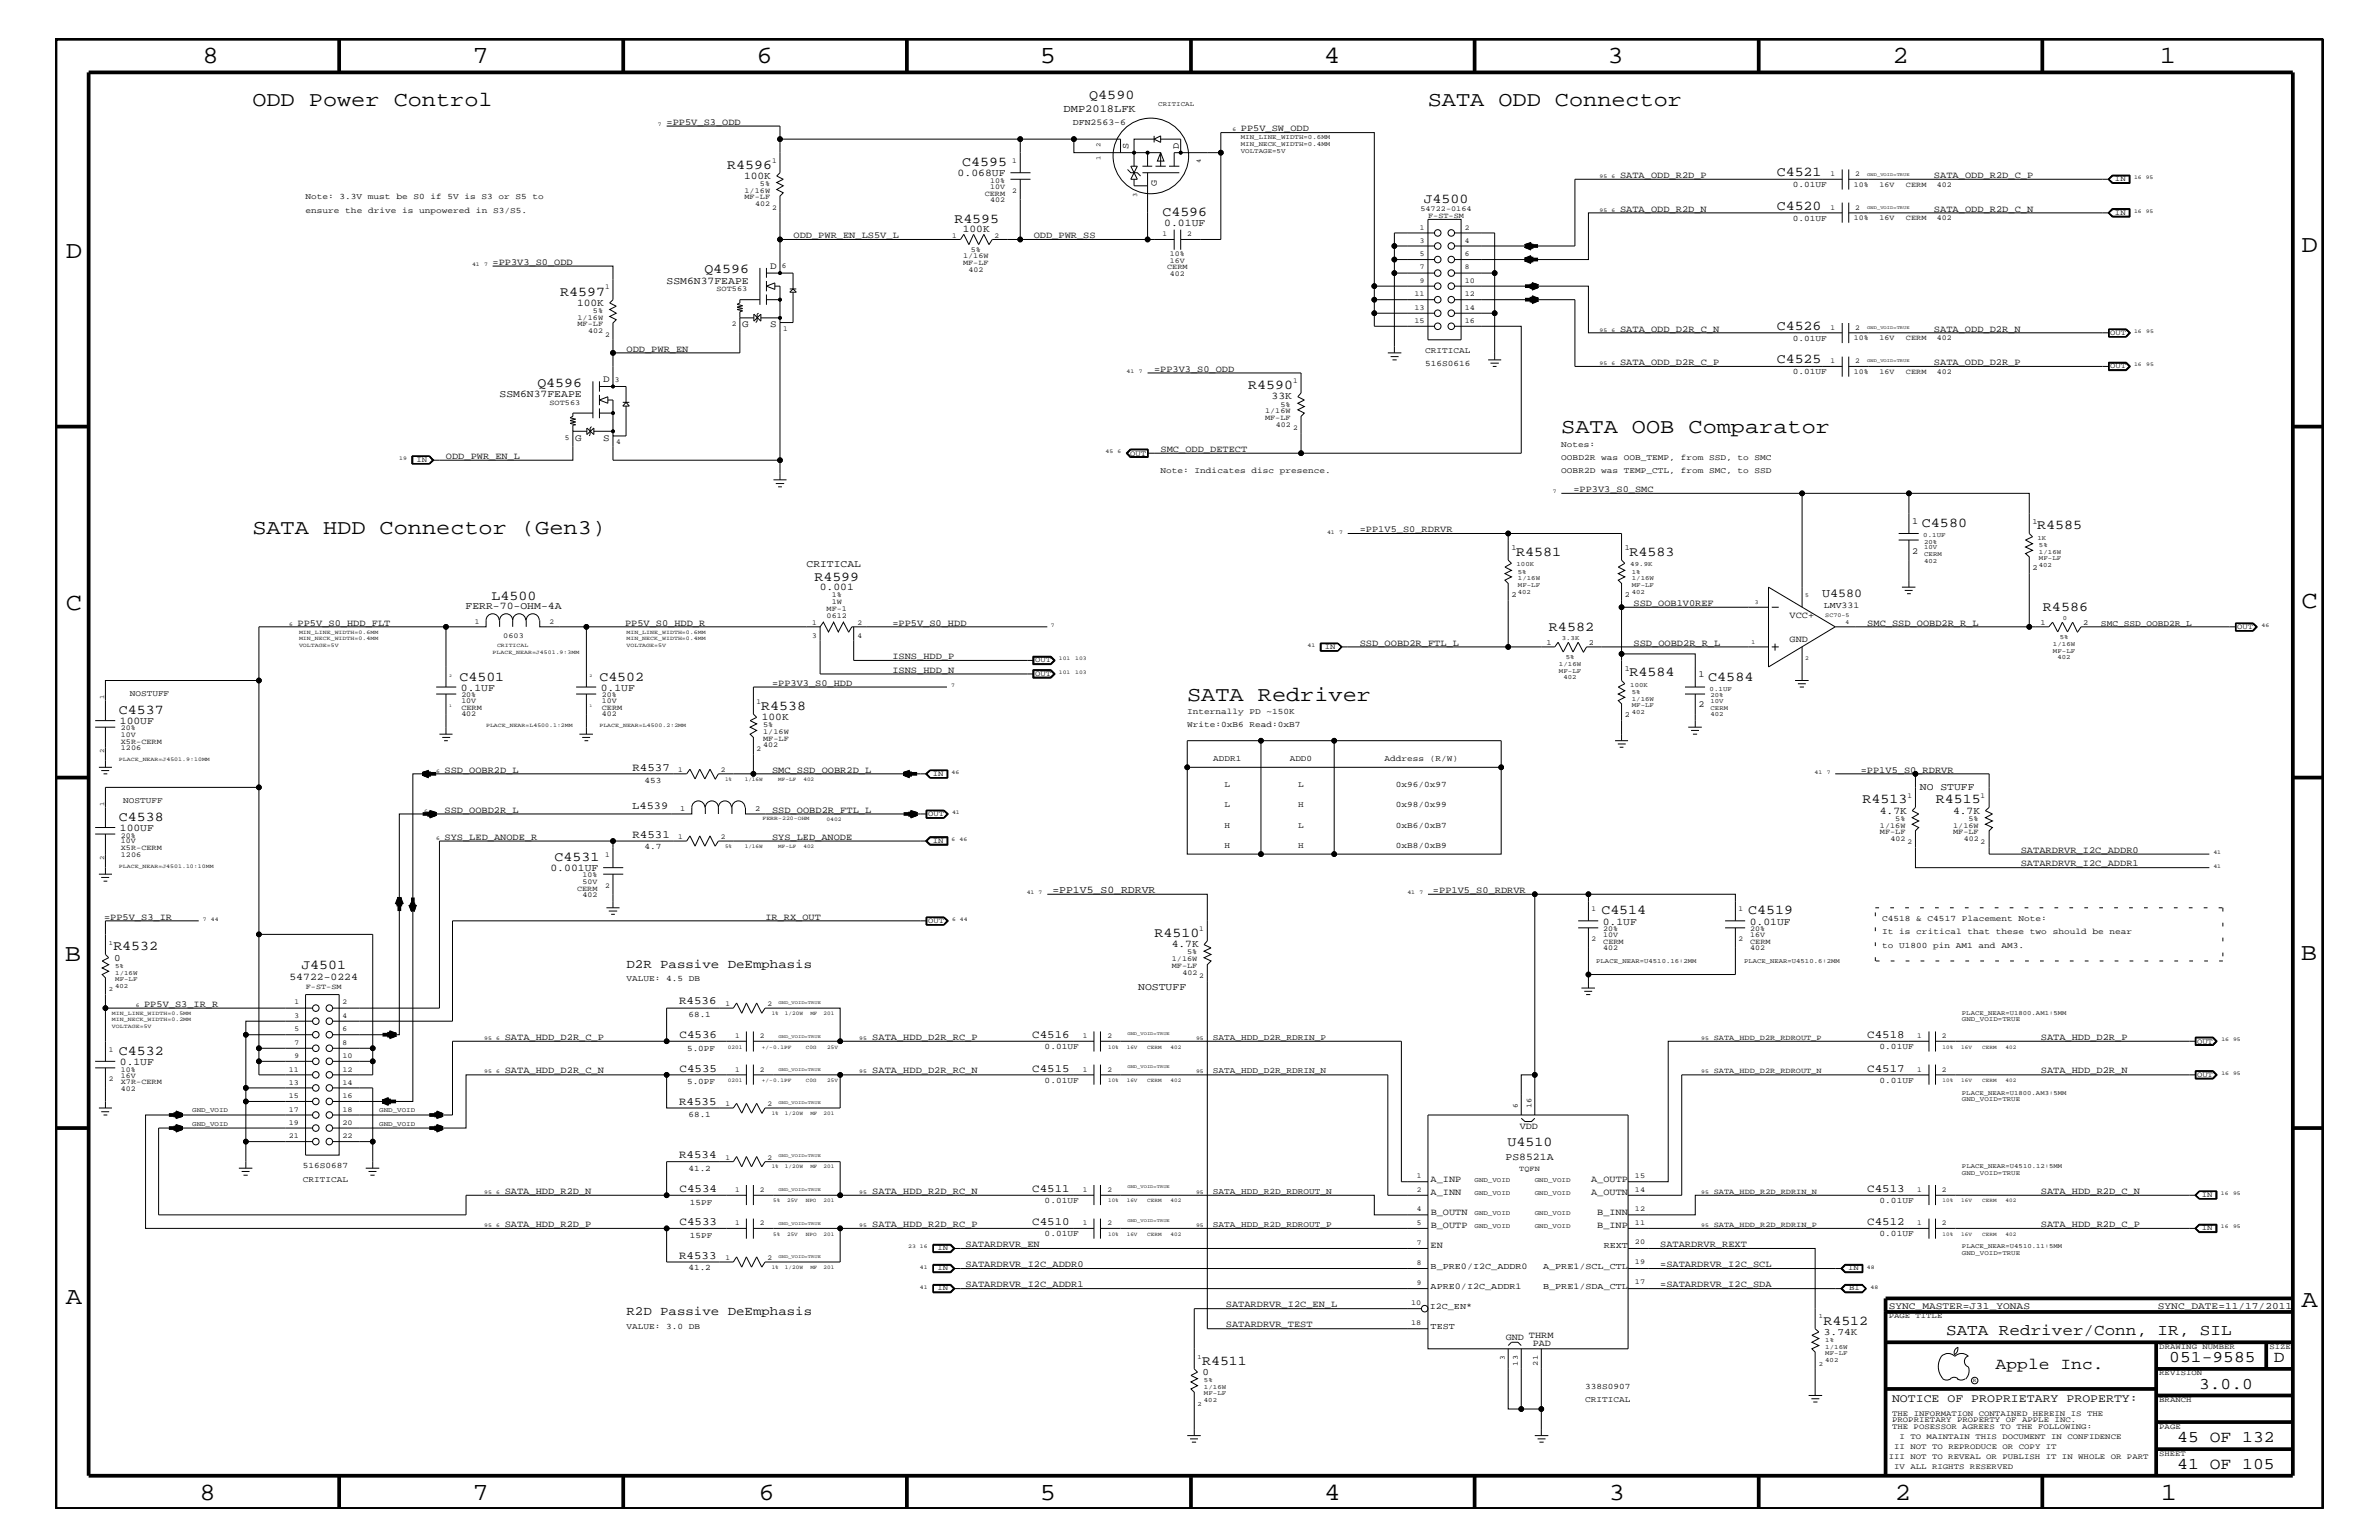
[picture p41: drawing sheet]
<svg xmlns="http://www.w3.org/2000/svg" width="432mm" height="279mm" viewBox="0 0 432 279" stroke-linecap="round" stroke-linejoin="round" font-family="sans-serif">
<defs><g id="words">
<g font-size="4.5">
<text x="36.7" y="11.5">8</text>
<text x="85.8" y="11.5">7</text>
<text x="137.3" y="11.5">6</text>
<text x="188.7" y="11.5">5</text>
<text x="240.3" y="11.5">4</text>
<text x="291.8" y="11.5">3</text>
<text x="343.5" y="11.5">2</text>
<text x="392" y="11.5">1</text>
<text x="11.9" y="46.8">D</text>
<text x="417.7" y="45.7">D</text>
<text x="11.9" y="110.6">C</text>
<text x="417.8" y="110.3">C</text>
<text x="11.8" y="174.3">B</text>
<text x="417.6" y="174.2">B</text>
<text x="11.9" y="236.7">A</text>
<text x="417.8" y="237.1">A</text>
<text x="36.2" y="272.1">8</text>
<text x="85.8" y="272.1">7</text>
<text x="137.7" y="272.1">6</text>
<text x="188.7" y="272.1">5</text>
<text x="240.4" y="272.1">4</text>
<text x="292" y="272.1">3</text>
<text x="343.9" y="272.1">2</text>
<text x="392.2" y="272.1">1</text>
</g>
<g font-size="3.8">
<text x="45.8" y="19.2">ODD Power Control</text>
<text x="259.2" y="19.2">SATA ODD Connector</text>
<text x="283.4" y="78.6">SATA OOB Comparator</text>
<text x="45.8" y="96.8">SATA HDD Connector (Gen3)</text>
<text x="215.5" y="127.1">SATA Redriver</text>
</g>
<g font-size="3">
<text x="362.2" y="248.4">Apple Inc.</text>
<text x="393.7" y="247.1">051-9585</text>
<text x="399.2" y="252">3.0.0</text>
<text x="412.7" y="247.1">D</text>
<text x="395.2" y="261.6">45 OF 132</text>
<text x="395.2" y="266.6">41 OF 105</text>
</g>
<text font-size="2.9" x="353.2" y="242.3">SATA Redriver/Conn, IR, SIL</text>
<g font-size="2.5">
<text x="197.7" y="18">Q4590</text>
<text x="132" y="30.6">R4596</text>
<text x="174.7" y="30.2">C4595</text>
<text x="322.5" y="31.9">C4521</text>
<text x="173.2" y="40.4">R4595</text>
<text x="211" y="39.2">C4596</text>
<text x="258.4" y="36.8">J4500</text>
<text x="322.5" y="38">C4520</text>
<text x="101.7" y="53.6">R4597</text>
<text x="127.8" y="49.6">Q4596</text>
<text x="322.5" y="59.8">C4526</text>
<text x="322.5" y="65.9">C4525</text>
<text x="97.5" y="70.1">Q4596</text>
<text x="226.6" y="70.6">R4590</text>
<text x="348.8" y="95.6">C4580</text>
<text x="275.2" y="101">R4581</text>
<text x="295.7" y="101">R4583</text>
<text x="369.7" y="96">R4585</text>
<text x="147.8" y="105.4">R4599</text>
<text x="89.2" y="108.8">L4500</text>
<text x="370.8" y="110.8">R4586</text>
<text x="281.1" y="114.4">R4582</text>
<text x="83.4" y="123.5">C4501</text>
<text x="108.8" y="123.5">C4502</text>
<text x="295.7" y="122.7">R4584</text>
<text x="310" y="123.5">C4584</text>
<text x="21.6" y="129.6">C4537</text>
<text x="138.2" y="128.8">R4538</text>
<text x="21.6" y="149">C4538</text>
<text x="338.1" y="145.7">R4513</text>
<text x="351.4" y="145.7">R4515</text>
<text x="100.7" y="156.2">C4531</text>
<text x="290.7" y="165.9">C4514</text>
<text x="317.3" y="165.9">C4519</text>
<text x="20.6" y="172.4">R4532</text>
<text x="209.5" y="170">R4510</text>
<text x="54.7" y="175.9">J4501</text>
<text x="21.6" y="191.4">C4532</text>
<text x="273.6" y="208">U4510</text>
<text x="331" y="240.3">R4512</text>
<text x="218.2" y="247.6">R4511</text>
</g>
<g font-size="2.3">
<text x="113.7" y="175.6">D2R Passive DeEmphasis</text>
<text x="113.7" y="238.6">R2D Passive DeEmphasis</text>
</g>
<text font-size="2.2" x="330.7" y="108.2">U4580</text>
<text font-size="2.1" x="343.4" y="254.4">NOTICE OF PROPRIETARY PROPERTY:</text>
<g font-size="2">
<text x="114.8" y="139.8">R4537</text>
<text x="114.8" y="152">R4531</text>
<text x="123.3" y="182.2">R4536</text>
<text x="123.4" y="188.3">C4536</text>
<text x="187.4" y="188.3">C4516</text>
<text x="338.9" y="188.3">C4518</text>
<text x="123.4" y="194.4">C4535</text>
<text x="187.4" y="194.4">C4515</text>
<text x="338.9" y="194.4">C4517</text>
<text x="123.3" y="200.4">R4535</text>
<text x="123.3" y="210.2">R4534</text>
<text x="123.4" y="216.2">C4534</text>
<text x="187.4" y="216.2">C4511</text>
<text x="338.9" y="216.2">C4513</text>
<text x="123.4" y="222.3">C4533</text>
<text x="187.4" y="222.3">C4510</text>
<text x="338.9" y="222.3">C4512</text>
<text x="123.3" y="228.4">R4533</text>
</g>
<g font-size="1.9">
<text x="193" y="20.3">DMP2018LFK</text>
<text x="135" y="32.5">100K</text>
<text x="173.8" y="31.9">0.068UF</text>
<text x="211.3" y="41">0.01UF</text>
<text x="174.8" y="42.1">100K</text>
<text x="121" y="51.5">SSM6N37FEAPE</text>
<text x="104.7" y="55.5">100K</text>
<text x="90.7" y="72.1">SSM6N37FEAPE</text>
<text x="230.8" y="72.4">33K</text>
<text x="146.4" y="102.9">CRITICAL</text>
<text x="148.8" y="107.1">0.001</text>
<text x="84.5" y="110.5">FERR-70-OHM-4A</text>
<text x="83.7" y="125.3">0.1UF</text>
<text x="109.1" y="125.3">0.1UF</text>
<text x="21.8" y="131.3">100UF</text>
<text x="138.3" y="130.7">100K</text>
<text x="348.5" y="143.3">NO STUFF</text>
<text x="114.8" y="146.8">L4539</text>
<text x="341.2" y="147.6">4.7K</text>
<text x="354.5" y="147.6">4.7K</text>
<text x="21.8" y="150.7">100UF</text>
<text x="99.9" y="158">0.001UF</text>
<text x="191" y="162">=PP1V5_S0_RDRVR</text>
<text x="290.9" y="167.8">0.1UF</text>
<text x="317.6" y="167.8">0.01UF</text>
<text x="212.7" y="171.8">4.7K</text>
<text x="52.5" y="177.7">54722-0224</text>
<text x="206.6" y="179.7">NOSTUFF</text>
<text x="21.8" y="193.2">0.1UF</text>
<text x="273.3" y="210.4">PS8521A</text>
</g>
<g font-size="1.8">
<text x="139.8" y="48.8">D</text>
<text x="134.7" y="59.4">G</text>
<text x="139.8" y="59.4">S</text>
<text x="109.5" y="69.4">D</text>
<text x="104.4" y="80">G</text>
<text x="109.5" y="80">S</text>
<text x="20.7" y="174.3">0</text>
<text x="342.8" y="237.4">SYNC_MASTER=J31_YONAS</text>
<text x="391.7" y="237.4">SYNC_DATE=11/17/2011</text>
<text x="331" y="242.2">3.74K</text>
<text x="218.3" y="249.5">0</text>
</g>
<g font-size="1.7">
<text x="121" y="22.6">=PP5V_S3_ODD</text>
<text x="225.2" y="23.8">PP5V_SW_ODD</text>
<text x="204.8" y="27.1" transform="rotate(-90 204.8 27.1)">S</text>
<text x="214" y="27" transform="rotate(-90 214 27)">D</text>
<text x="210" y="33.7" transform="rotate(-90 210 33.7)">G</text>
<text x="294" y="32.3">SATA_ODD_R2D_P</text>
<text x="351" y="32.3">SATA_ODD_R2D_C_P</text>
<text x="294" y="38.4">SATA_ODD_R2D_N</text>
<text x="351" y="38.4">SATA_ODD_R2D_C_N</text>
<text x="144" y="43.2">ODD_PWR_EN_LS5V_L</text>
<text x="187.6" y="43.2">ODD_PWR_SS</text>
<text x="89.4" y="48">=PP3V3_S0_ODD</text>
<text x="113.7" y="63.9">ODD_PWR_EN</text>
<text x="294" y="60.2">SATA_ODD_D2R_C_N</text>
<text x="351" y="60.2">SATA_ODD_D2R_N</text>
<text x="209.5" y="67.5">=PP3V3_S0_ODD</text>
<text x="294" y="66.2">SATA_ODD_D2R_C_P</text>
<text x="351" y="66.2">SATA_ODD_D2R_P</text>
<text x="80.9" y="83.3">ODD_PWR_EN_L</text>
<text x="210.7" y="82">SMC_ODD_DETECT</text>
<text x="285.6" y="89.3">=PP3V3_S0_SMC</text>
<text x="347" y="95">1</text>
<text x="246.8" y="96.5">=PP1V5_S0_RDRVR</text>
<text x="347" y="100.4">2</text>
<text x="54" y="113.6">PP5V_S0_HDD_FLT</text>
<text x="113.5" y="113.6">PP5V_S0_HDD_R</text>
<text x="162" y="113.6">=PP5V_S0_HDD</text>
<text x="296.5" y="109.9">SSD_OOB1V0REF</text>
<text x="324.8" y="112.2">VCC+</text>
<text x="338.9" y="113.6">SMC_SSD_OOBD2R_R_L</text>
<text x="162" y="119.6">ISNS_HDD_P</text>
<text x="246.8" y="117.2">SSD_OOBD2R_FTL_L</text>
<text x="296.5" y="117.2">SSD_OOBD2R_R_L</text>
<text x="324.8" y="116.5">GND</text>
<text x="140.1" y="124.4">=PP3V3_S0_HDD</text>
<text x="162" y="122">ISNS_HDD_N</text>
<text x="308.3" y="122.9">1</text>
<text x="308.3" y="128.3">2</text>
<text x="80.7" y="140.2">SSD_OOBR2D_L</text>
<text x="140.1" y="140.2">SMC_SSD_OOBR2D_L</text>
<text x="337.7" y="140.2">=PP1V5_S0_RDRVR</text>
<text x="80.7" y="147.5">SSD_OOBD2R_L</text>
<text x="140.1" y="147.5">SSD_OOBD2R_FTL_L</text>
<text x="80.7" y="152.3">SYS_LED_ANODE_R</text>
<text x="140.1" y="152.3">SYS_LED_ANODE</text>
<text x="366.8" y="154.7">SATARDRVR_I2C_ADDR0</text>
<text x="260.1" y="162">=PP1V5_S0_RDRVR</text>
<text x="366.8" y="157.2">SATARDRVR_I2C_ADDR1</text>
<text x="18.9" y="166.9">=PP5V_S3_IR</text>
<text x="138.9" y="166.9">IR_RX_OUT</text>
<text x="26.2" y="182.7">PP5V_S3_IR_R</text>
<text x="91.6" y="188.7">SATA_HDD_D2R_C_P</text>
<text x="158.3" y="188.7">SATA_HDD_D2R_RC_P</text>
<text x="370.4" y="188.7">SATA_HDD_D2R_P</text>
<text x="91.6" y="194.8">SATA_HDD_D2R_C_N</text>
<text x="158.3" y="194.8">SATA_HDD_D2R_RC_N</text>
<text x="370.4" y="194.8">SATA_HDD_D2R_N</text>
<text x="275.8" y="204.9">VDD</text>
<text x="259.7" y="214.4">A_INP</text>
<text x="288.8" y="214.4">A_OUTP</text>
<text x="91.6" y="216.6">SATA_HDD_R2D_N</text>
<text x="158.3" y="216.6">SATA_HDD_R2D_RC_N</text>
<text x="259.7" y="216.9">A_INN</text>
<text x="259.7" y="220.4">B_OUTN</text>
<text x="288.8" y="216.9">A_OUTN</text>
<text x="289.9" y="220.4">B_INN</text>
<text x="370.4" y="216.6">SATA_HDD_R2D_C_N</text>
<text x="91.6" y="222.6">SATA_HDD_R2D_P</text>
<text x="158.3" y="222.6">SATA_HDD_R2D_RC_P</text>
<text x="175.3" y="226.3">SATARDRVR_EN</text>
<text x="259.7" y="226.5">EN</text>
<text x="259.7" y="222.9">B_OUTP</text>
<text x="289.9" y="222.9">B_INP</text>
<text x="301.3" y="226.3">SATARDRVR_REXT</text>
<text x="370.4" y="222.6">SATA_HDD_R2D_C_P</text>
<text x="175.3" y="229.9">SATARDRVR_I2C_ADDR0</text>
<text x="175.3" y="233.5">SATARDRVR_I2C_ADDR1</text>
<text x="301.3" y="233.5">=SATARDRVR_I2C_SDA</text>
<text x="301.3" y="229.9">=SATARDRVR_I2C_SCL</text>
<text x="222.5" y="237.2">SATARDRVR_I2C_EN_L</text>
<text x="222.5" y="240.8">SATARDRVR_TEST</text>
<text x="273.3" y="243.1">GND</text>
<text x="277.5" y="242.7">THRM</text>
<text x="278.2" y="244.2">PAD</text>
</g>
<g font-size="1.6">
<text x="194.7" y="22.6">DFN2563-6</text>
<text x="331" y="110.3">LMV331</text>
<text x="291.1" y="226.5">REXT</text>
<text x="259.7" y="230.2">B_PRE0/I2C_ADDR0</text>
<text x="259.7" y="233.8">APRE0/I2C_ADDR1</text>
<text x="280.1" y="233.8">B_PRE1/SDA_CTL</text>
<text x="280.1" y="230.2">A_PRE1/SCL_CTL</text>
<text x="259.5" y="237.4">I2C_EN*</text>
<text x="259.7" y="241.1">TEST</text>
</g>
<g font-size="1.5">
<text x="325.4" y="34">0.01UF</text>
<text x="55.5" y="36.2">Note: 3.3V must be S0 if 5V is S3 or S5 to</text>
<text x="55.5" y="38.6">ensure the drive is unpowered in S3/S5.</text>
<text x="325.4" y="40.1">0.01UF</text>
<text x="258.7" y="64">CRITICAL</text>
<text x="325.4" y="61.9">0.01UF</text>
<text x="258.7" y="66.5">516S0616</text>
<text x="325.4" y="67.9">0.01UF</text>
<text x="283.4" y="83.5">OOBD2R was OOB_TEMP, from SSD, to SMC</text>
<text x="283.4" y="81.1">Notes:</text>
<text x="210.7" y="85.9">Note: Indicates disc presence.</text>
<text x="283.4" y="85.9">OOBR2D was TEMP_CTL, from SMC, to SSD</text>
<text x="381.3" y="113.6">SMC_SSD_OOBD2R_L</text>
<text x="23.5" y="126.4">NOSTUFF</text>
<text x="215.5" y="129.6">Internally PD ~150K</text>
<text x="215.5" y="131.9">Write:0xB6 Read:0xB7</text>
<text x="117" y="142">453</text>
<text x="220.2" y="138">ADDR1</text>
<text x="222.2" y="142.9">L</text>
<text x="234.1" y="138">ADD0</text>
<text x="235.6" y="142.9">L</text>
<text x="251.3" y="138">Address (R/W)</text>
<text x="253.4" y="142.9">0x96/0x97</text>
<text x="22.4" y="145.7">NOSTUFF</text>
<text x="222.2" y="146.5">L</text>
<text x="235.6" y="146.5">H</text>
<text x="253.4" y="146.5">0x98/0x99</text>
<text x="117" y="154.1">4.7</text>
<text x="222.2" y="150.1">H</text>
<text x="222.3" y="153.8">H</text>
<text x="235.6" y="150.1">L</text>
<text x="235.6" y="153.8">H</text>
<text x="253.4" y="150.1">0xB6/0xB7</text>
<text x="253.4" y="153.8">0xB8/0xB9</text>
<text x="341.6" y="167.1">C4518 &amp; C4517 Placement Note:</text>
<text x="341.6" y="169.5">It is critical that these two should be near</text>
<text x="341.6" y="172">to U1800 pin AM1 and AM3.</text>
<text x="113.7" y="178">VALUE: 4.5 DB</text>
<text x="125" y="184.4">68.1</text>
<text x="124.7" y="190.6">5.0PF</text>
<text x="189.6" y="190.4">0.01UF</text>
<text x="220.1" y="188.7">SATA_HDD_D2R_RDRIN_P</text>
<text x="341.2" y="190.4">0.01UF</text>
<text x="124.7" y="196.7">5.0PF</text>
<text x="189.6" y="196.5">0.01UF</text>
<text x="220.1" y="194.8">SATA_HDD_D2R_RDRIN_N</text>
<text x="341.2" y="196.5">0.01UF</text>
<text x="125" y="202.6">68.1</text>
<text x="55" y="211.9">516S0687</text>
<text x="55" y="214.4">CRITICAL</text>
<text x="125" y="212.4">41.2</text>
<text x="125.2" y="218.6">15PF</text>
<text x="189.6" y="218.3">0.01UF</text>
<text x="220.1" y="216.6">SATA_HDD_R2D_RDROUT_N</text>
<text x="341.2" y="218.3">0.01UF</text>
<text x="125.2" y="224.6">15PF</text>
<text x="189.6" y="224.3">0.01UF</text>
<text x="220.1" y="222.6">SATA_HDD_R2D_RDROUT_P</text>
<text x="341.2" y="224.3">0.01UF</text>
<text x="125" y="230.5">41.2</text>
<text x="113.7" y="241.1">VALUE: 3.0 DB</text>
<text x="287.7" y="252">338S0907</text>
<text x="287.7" y="254.4">CRITICAL</text>
</g>
<g font-size="1.4">
<text x="140.1" y="29.5">1</text>
<text x="183.7" y="29.5">1</text>
<text x="135.1" y="35">1/16W</text>
<text x="137.9" y="33.7">5%</text>
<text x="178.7" y="35.5">CERM</text>
<text x="179.7" y="34.2">10V</text>
<text x="179.7" y="33.1">10%</text>
<text x="183.7" y="35">2</text>
<text x="332.2" y="31.9">1</text>
<text x="336.5" y="33.9">10%</text>
<text x="336.7" y="31.9">2</text>
<text x="341.1" y="33.9">16V</text>
<text x="345.9" y="33.9">CERM</text>
<text x="351.5" y="33.9">402</text>
<text x="383.9" y="32.9">IN</text>
<text x="135.1" y="36.2">MF-LF</text>
<text x="137.1" y="37.4">402</text>
<text x="140.1" y="38">2</text>
<text x="179.7" y="36.7">402</text>
<text x="257.7" y="41.7">1</text>
<text x="257.8" y="38.2">54722-0164</text>
<text x="259.2" y="39.5">F-ST-SM</text>
<text x="265.9" y="41.7">2</text>
<text x="332.2" y="38">1</text>
<text x="336.5" y="40">10%</text>
<text x="336.7" y="38">2</text>
<text x="341.1" y="40">16V</text>
<text x="345.9" y="40">CERM</text>
<text x="351.5" y="40">402</text>
<text x="383.9" y="39">IN</text>
<text x="172.8" y="43.1">1</text>
<text x="174.8" y="46.8">1/16W</text>
<text x="176.2" y="45.7">5%</text>
<text x="180.5" y="43.1">2</text>
<text x="211" y="42.9">1</text>
<text x="212.3" y="46.5">10%</text>
<text x="212.3" y="47.7">16V</text>
<text x="215.5" y="42.9">2</text>
<text x="257.7" y="46.5">5</text>
<text x="257.7" y="44.1">3</text>
<text x="265.9" y="44.1">4</text>
<text x="265.9" y="46.5">6</text>
<text x="109.8" y="52.5">1</text>
<text x="130" y="52.8">SOT563</text>
<text x="141.9" y="48.7">6</text>
<text x="174.8" y="48">MF-LF</text>
<text x="175.8" y="49.3">402</text>
<text x="211.8" y="48.9">CERM</text>
<text x="212.3" y="50.2">402</text>
<text x="256.7" y="53.8">11</text>
<text x="257.7" y="48.9">7</text>
<text x="257.7" y="51.3">9</text>
<text x="265.9" y="48.9">8</text>
<text x="265.9" y="51.3">10</text>
<text x="265.9" y="53.8">12</text>
<text x="104.8" y="58">1/16W</text>
<text x="104.8" y="59.2">MF-LF</text>
<text x="107.6" y="56.8">5%</text>
<text x="132.8" y="59.2">2</text>
<text x="142.2" y="60">1</text>
<text x="256.7" y="56.2">13</text>
<text x="256.7" y="58.6">15</text>
<text x="265.9" y="56.2">14</text>
<text x="265.9" y="58.6">16</text>
<text x="332.2" y="59.8">1</text>
<text x="336.7" y="59.8">2</text>
<text x="106.8" y="60.4">402</text>
<text x="109.8" y="61.1">2</text>
<text x="332.2" y="65.9">1</text>
<text x="336.5" y="61.8">10%</text>
<text x="336.7" y="65.9">2</text>
<text x="341.1" y="61.8">16V</text>
<text x="345.9" y="61.8">CERM</text>
<text x="351.5" y="61.8">402</text>
<text x="383" y="60.8">OUT</text>
<text x="111.6" y="69.3">3</text>
<text x="234.7" y="69.5">1</text>
<text x="336.5" y="67.8">10%</text>
<text x="341.1" y="67.8">16V</text>
<text x="345.9" y="67.8">CERM</text>
<text x="351.5" y="67.8">402</text>
<text x="383" y="66.8">OUT</text>
<text x="99.7" y="73.4">SOT563</text>
<text x="229.6" y="75">1/16W</text>
<text x="229.6" y="76.2">MF-LF</text>
<text x="231.6" y="77.4">402</text>
<text x="232.4" y="73.8">5%</text>
<text x="75.6" y="83.8">IN</text>
<text x="102.5" y="79.9">5</text>
<text x="111.8" y="80.5">4</text>
<text x="205.1" y="82.7">OUT</text>
<text x="234.7" y="78">2</text>
<text x="368.9" y="95">1</text>
<text x="274.3" y="99.9">1</text>
<text x="294.9" y="99.9">1</text>
<text x="368.9" y="103.5">2</text>
<text x="86.2" y="113.1">1</text>
<text x="99.7" y="113.1">2</text>
<text x="147.4" y="113.4">1</text>
<text x="150" y="110.9">MF-1</text>
<text x="150" y="112">0612</text>
<text x="151" y="108.4">1%</text>
<text x="151" y="109.7">1W</text>
<text x="155.6" y="113.4">2</text>
<text x="274.3" y="108.3">2</text>
<text x="294.9" y="108.3">2</text>
<text x="370.3" y="113.4">1</text>
<text x="378.1" y="113.4">2</text>
<text x="91.4" y="115.7">0603</text>
<text x="147.4" y="115.7">3</text>
<text x="155.6" y="115.7">4</text>
<text x="240.5" y="117.8">IN</text>
<text x="280.7" y="117">1</text>
<text x="288.4" y="117">2</text>
<text x="406.1" y="114.2">OUT</text>
<text x="187.9" y="120.2">OUT</text>
<text x="187.9" y="122.6">OUT</text>
<text x="294.9" y="121.7">1</text>
<text x="83.7" y="128.8">CERM</text>
<text x="83.7" y="130">402</text>
<text x="83.7" y="126.5">20%</text>
<text x="83.7" y="127.6">10V</text>
<text x="109.2" y="128.8">CERM</text>
<text x="109.2" y="127.6">10V</text>
<text x="109.2" y="126.5">20%</text>
<text x="109.2" y="130">402</text>
<text x="137.3" y="127.7">1</text>
<text x="138.5" y="131.9">5%</text>
<text x="294.9" y="130.2">2</text>
<text x="21.9" y="134.9">X5R-CERM</text>
<text x="21.9" y="133.6">10V</text>
<text x="21.9" y="132.5">20%</text>
<text x="21.9" y="136.1">1206</text>
<text x="137.3" y="136.2">2</text>
<text x="138.5" y="135.6">402</text>
<text x="138.5" y="134.4">MF-LF</text>
<text x="138.5" y="133.2">1/16W</text>
<text x="123.1" y="140.1">1</text>
<text x="130.8" y="140.1">2</text>
<text x="169.3" y="140.8">IN</text>
<text x="123.4" y="147.1">1</text>
<text x="137.1" y="147.1">2</text>
<text x="168.5" y="148.1">OUT</text>
<text x="344" y="149">5%</text>
<text x="346.2" y="144.7">1</text>
<text x="357.3" y="149">5%</text>
<text x="359.5" y="144.7">1</text>
<text x="21.9" y="155.5">1206</text>
<text x="21.9" y="153">10V</text>
<text x="21.9" y="152">20%</text>
<text x="21.9" y="154.3">X5R-CERM</text>
<text x="109.8" y="155.6">1</text>
<text x="123.1" y="152.2">1</text>
<text x="130.8" y="152.2">2</text>
<text x="169.3" y="152.9">IN</text>
<text x="341.2" y="150.1">1/16W</text>
<text x="341.2" y="151.3">MF-LF</text>
<text x="343.2" y="152.6">402</text>
<text x="346.2" y="153.2">2</text>
<text x="354.5" y="150.1">1/16W</text>
<text x="354.5" y="151.3">MF-LF</text>
<text x="356.4" y="152.6">402</text>
<text x="359.5" y="153.2">2</text>
<text x="104.7" y="161.6">CERM</text>
<text x="105.7" y="160.3">50V</text>
<text x="105.7" y="159.2">10%</text>
<text x="109.8" y="161.1">2</text>
<text x="105.7" y="162.8">402</text>
<text x="168.5" y="167.5">OUT</text>
<text x="288.9" y="165.3">1</text>
<text x="315.6" y="165.3">1</text>
<text x="215.5" y="173.2">5%</text>
<text x="217.7" y="168.9">1</text>
<text x="288.9" y="170.7">2</text>
<text x="291" y="170">10V</text>
<text x="291" y="172.4">402</text>
<text x="291" y="171.2">CERM</text>
<text x="291" y="168.9">20%</text>
<text x="315.6" y="170.7">2</text>
<text x="317.7" y="171.2">CERM</text>
<text x="317.7" y="168.9">20%</text>
<text x="317.7" y="170">16V</text>
<text x="317.7" y="172.4">402</text>
<text x="55.5" y="179.5">F-ST-SM</text>
<text x="212.7" y="174.4">1/16W</text>
<text x="212.7" y="175.6">MF-LF</text>
<text x="214.6" y="176.8">402</text>
<text x="217.7" y="177.4">2</text>
<text x="53.4" y="182.2">1</text>
<text x="53.4" y="184.7">3</text>
<text x="62.1" y="184.7">4</text>
<text x="62.1" y="182.2">2</text>
<text x="131.7" y="182.5">1</text>
<text x="139.3" y="182.5">2</text>
<text x="19.7" y="190.8">1</text>
<text x="53.4" y="187.1">5</text>
<text x="53.4" y="189.5">7</text>
<text x="53.4" y="192">9</text>
<text x="62.1" y="187.1">6</text>
<text x="62.1" y="189.5">8</text>
<text x="62.1" y="192">10</text>
<text x="133.4" y="188.3">1</text>
<text x="137.9" y="188.3">2</text>
<text x="196.5" y="188.3">1</text>
<text x="201" y="188.3">2</text>
<text x="311.1" y="188.7">SATA_HDD_D2R_RDROUT_P</text>
<text x="348" y="188.3">1</text>
<text x="352.5" y="188.3">2</text>
<text x="398.8" y="189.3">OUT</text>
<text x="19.7" y="196.2">2</text>
<text x="21.9" y="196.7">X7R-CERM</text>
<text x="21.9" y="197.9">402</text>
<text x="21.9" y="195.5">16V</text>
<text x="21.9" y="194.4">10%</text>
<text x="52.4" y="194.4">11</text>
<text x="52.4" y="196.8">13</text>
<text x="62.1" y="194.4">12</text>
<text x="62.1" y="196.8">14</text>
<text x="133.4" y="194.4">1</text>
<text x="137.9" y="194.4">2</text>
<text x="196.5" y="194.4">1</text>
<text x="201" y="194.4">2</text>
<text x="311.1" y="194.8">SATA_HDD_D2R_RDROUT_N</text>
<text x="348" y="194.4">1</text>
<text x="352.5" y="194.4">2</text>
<text x="398.8" y="195.4">OUT</text>
<text x="52.4" y="199.2">15</text>
<text x="52.4" y="201.7">17</text>
<text x="62.1" y="199.2">16</text>
<text x="62.1" y="201.7">18</text>
<text x="131.7" y="200.7">1</text>
<text x="139.3" y="200.7">2</text>
<text x="275.5" y="201" transform="rotate(-90 275.5 201)">6</text>
<text x="278" y="201" transform="rotate(-90 278 201)">16</text>
<text x="52.4" y="206.5">21</text>
<text x="52.4" y="204.1">19</text>
<text x="62.1" y="204.1">20</text>
<text x="62.1" y="206.5">22</text>
<text x="131.7" y="210.4">1</text>
<text x="139.3" y="210.4">2</text>
<text x="257.1" y="213.8">1</text>
<text x="275.8" y="212.5">TQFN</text>
<text x="296.8" y="213.8">15</text>
<text x="133.4" y="216.2">1</text>
<text x="137.9" y="216.2">2</text>
<text x="196.5" y="216.2">1</text>
<text x="201" y="216.2">2</text>
<text x="257.1" y="216.2">2</text>
<text x="257.1" y="219.7">4</text>
<text x="296.8" y="216.2">14</text>
<text x="296.8" y="219.7">12</text>
<text x="311.1" y="216.6">SATA_HDD_R2D_RDRIN_N</text>
<text x="348" y="216.2">1</text>
<text x="352.5" y="216.2">2</text>
<text x="399.6" y="217.2">IN</text>
<text x="133.4" y="222.3">1</text>
<text x="137.9" y="222.3">2</text>
<text x="170.2" y="226.9">IN</text>
<text x="196.5" y="222.3">1</text>
<text x="201" y="222.3">2</text>
<text x="257.1" y="222.2">5</text>
<text x="257.1" y="225.9">7</text>
<text x="296.8" y="222.2">11</text>
<text x="296.8" y="225.7">20</text>
<text x="311.1" y="222.6">SATA_HDD_R2D_RDRIN_P</text>
<text x="348" y="222.3">1</text>
<text x="352.5" y="222.3">2</text>
<text x="399.6" y="223.2">IN</text>
<text x="131.7" y="228.5">1</text>
<text x="139.3" y="228.5">2</text>
<text x="170.2" y="230.5">IN</text>
<text x="257.1" y="233.2">9</text>
<text x="257.1" y="229.6">8</text>
<text x="296.8" y="229.4">19</text>
<text x="296.8" y="233">17</text>
<text x="335.4" y="230.5">IN</text>
<text x="170.2" y="234.1">IN</text>
<text x="256.1" y="236.8">10</text>
<text x="335.6" y="234.1">BI</text>
<text x="342.8" y="239.2">PAGE TITLE</text>
<text x="256.1" y="240.5">18</text>
<text x="391.9" y="244.7">DRAWING NUMBER</text>
<text x="411.9" y="244.7">SIZE</text>
<text x="273.1" y="246.7" transform="rotate(-90 273.1 246.7)">3</text>
<text x="275.5" y="247.8" transform="rotate(-90 275.5 247.8)">13</text>
<text x="279.1" y="247.8" transform="rotate(-90 279.1 247.8)">21</text>
<text x="391.9" y="249.5">REVISION</text>
<text x="343.4" y="256.8">THE INFORMATION CONTAINED HEREIN IS THE</text>
<text x="391.9" y="254.4">BRANCH</text>
<text x="343.4" y="259.3">THE POSESSOR AGREES TO THE FOLLOWING:</text>
<text x="343.4" y="258">PROPRIETARY PROPERTY OF APPLE INC.</text>
<text x="343.8" y="262.9">II NOT TO REPRODUCE OR COPY IT</text>
<text x="344.8" y="261.1">I TO MAINTAIN THIS DOCUMENT IN CONFIDENCE</text>
<text x="391.9" y="259.3">PAGE</text>
<text x="342.8" y="264.7">III NOT TO REVEAL OR PUBLISH IT IN WHOLE OR PART</text>
<text x="343.8" y="266.6">IV ALL RIGHTS RESERVED</text>
<text x="391.9" y="264.1">SHEET</text>
</g>
<g font-size="1.2">
<text x="210.2" y="19.2">CRITICAL</text>
<text x="199.7" y="29.1" transform="rotate(-90 199.7 29.1)">1</text>
<text x="199.7" y="26.6" transform="rotate(-90 199.7 26.6)">2</text>
<text x="217.9" y="29.5" transform="rotate(-90 217.9 29.5)">4</text>
<text x="225.2" y="26.5">MIN_NECK_WIDTH=0.4MM</text>
<text x="225.2" y="27.7">VOLTAGE=5V</text>
<text x="225.2" y="25.3">MIN_LINE_WIDTH=0.6MM</text>
<text x="206.4" y="35.8" transform="rotate(-90 206.4 35.8)">3</text>
<text x="349.1" y="97.4">0.1UF</text>
<text x="349.3" y="98.7">20%</text>
<text x="349.3" y="99.7">10V</text>
<text x="349.3" y="101">CERM</text>
<text x="369.8" y="97.9">1K</text>
<text x="370.1" y="100.4">1/16W</text>
<text x="370.1" y="101.6">MF-LF</text>
<text x="370.1" y="99.3">5%</text>
<text x="275.3" y="102.7">100K</text>
<text x="275.5" y="107.7">402</text>
<text x="275.5" y="106.5">MF-LF</text>
<text x="275.5" y="105.3">1/16W</text>
<text x="275.5" y="104.1">5%</text>
<text x="295.9" y="102.7">49.9K</text>
<text x="296.2" y="104.1">1%</text>
<text x="296.2" y="107.7">402</text>
<text x="296.2" y="105.3">1/16W</text>
<text x="296.2" y="106.5">MF-LF</text>
<text x="349.3" y="102.1">402</text>
<text x="370.1" y="102.9">402</text>
<text x="374.4" y="112.5">0</text>
<text x="283.5" y="116.1">3.3K</text>
<text x="284.2" y="119.6">5%</text>
<text x="372.6" y="117.2">1/16W</text>
<text x="372.6" y="118.4">MF-LF</text>
<text x="373.5" y="119.6">402</text>
<text x="373.8" y="115.9">5%</text>
<text x="283" y="120.8">1/16W</text>
<text x="283" y="122">MF-LF</text>
<text x="283.8" y="123.2">402</text>
<text x="295.9" y="124.6">100K</text>
<text x="296.2" y="125.9">5%</text>
<text x="310.3" y="125.3">0.1UF</text>
<text x="18.9" y="126.9" transform="rotate(-90 18.9 126.9)">1</text>
<text x="296.2" y="129.6">402</text>
<text x="296.2" y="127.1">1/16W</text>
<text x="296.2" y="128.3">MF-LF</text>
<text x="310.5" y="128.8">CERM</text>
<text x="310.5" y="126.5">20%</text>
<text x="310.5" y="130">402</text>
<text x="310.5" y="127.6">10V</text>
<text x="18.9" y="136.6" transform="rotate(-90 18.9 136.6)">2</text>
<text x="18.9" y="146.2" transform="rotate(-90 18.9 146.2)">1</text>
<text x="18.9" y="156" transform="rotate(-90 18.9 156)">2</text>
<text x="19.7" y="171.4">1</text>
<text x="19.7" y="179.9">2</text>
<text x="20.9" y="178">MF-LF</text>
<text x="20.9" y="179.3">402</text>
<text x="20.9" y="175.6">5%</text>
<text x="20.9" y="176.8">1/16W</text>
<text x="289.7" y="174.8">PLACE_NEAR=U4510.16:2MM</text>
<text x="316.6" y="174.7">PLACE_NEAR=U4510.6:2MM</text>
<text x="356.1" y="184.1">PLACE_NEAR=U1800.AM1:5MM</text>
<text x="356.1" y="185.3">GND_VOID=TRUE</text>
<text x="34.9" y="201.8">GND_VOID</text>
<text x="68.8" y="201.8">GND_VOID</text>
<text x="356.1" y="198.7">PLACE_NEAR=U1800.AM3:5MM</text>
<text x="356.1" y="199.8">GND_VOID=TRUE</text>
<text x="34.9" y="204.2">GND_VOID</text>
<text x="68.8" y="204.2">GND_VOID</text>
<text x="267.6" y="214.4">GND_VOID</text>
<text x="278.6" y="214.4">GND_VOID</text>
<text x="356.1" y="213.2">GND_VOID=TRUE</text>
<text x="356.1" y="211.9">PLACE_NEAR=U4510.12:5MM</text>
<text x="267.6" y="216.9">GND_VOID</text>
<text x="267.6" y="220.4">GND_VOID</text>
<text x="278.6" y="220.4">GND_VOID</text>
<text x="278.6" y="216.9">GND_VOID</text>
<text x="267.6" y="222.9">GND_VOID</text>
<text x="278.6" y="222.9">GND_VOID</text>
<text x="356.1" y="227.7">GND_VOID=TRUE</text>
<text x="356.1" y="226.5">PLACE_NEAR=U4510.11:5MM</text>
<text x="330.1" y="239.2">1</text>
<text x="331.3" y="245.9">MF-LF</text>
<text x="331.3" y="244.7">1/16W</text>
<text x="331.3" y="243.5">1%</text>
<text x="217.3" y="246.5">1</text>
<text x="218.5" y="250.7">5%</text>
<text x="218.5" y="252">1/16W</text>
<text x="330.1" y="247.8">2</text>
<text x="331.3" y="247.1">402</text>
<text x="217.3" y="255">2</text>
<text x="218.5" y="253.2">MF-LF</text>
<text x="218.5" y="254.4">402</text>
</g>
<g font-size="1.1">
<text x="318.5" y="109.5">3</text>
<text x="327.7" y="108.3">5</text>
<text x="331.3" y="112">SC70-5</text>
<text x="334.9" y="113.1">4</text>
<text x="317.9" y="116.8">1</text>
<text x="327.7" y="119.8">2</text>
</g>
<g font-size="1">
<text x="119.4" y="22.9">7</text>
<text x="223.7" y="23.8">6</text>
<text x="290.3" y="32.3">95</text>
<text x="292.5" y="32.3">6</text>
<text x="387.3" y="32.5">16 95</text>
<text x="290.3" y="38.4">95</text>
<text x="292.5" y="38.4">6</text>
<text x="387.3" y="38.6">16 95</text>
<text x="85.7" y="48.3">41</text>
<text x="87.9" y="48.3">7</text>
<text x="290.3" y="60.2">95</text>
<text x="292.5" y="60.2">6</text>
<text x="387.3" y="60.4">16</text>
<text x="389.6" y="60.4">95</text>
<text x="204.5" y="67.7">41</text>
<text x="206.7" y="67.7">7</text>
<text x="290.3" y="66.2">95</text>
<text x="292.5" y="66.2">6</text>
<text x="387.3" y="66.5">16</text>
<text x="389.6" y="66.5">95</text>
<text x="72.5" y="83.5">19</text>
<text x="200.7" y="82.2">45</text>
<text x="202.9" y="82.2">6</text>
<text x="281.9" y="89.5">7</text>
<text x="240.9" y="96.8">41</text>
<text x="243.1" y="96.8">7</text>
<text x="52.5" y="113.6">6</text>
<text x="190.8" y="113.7">7</text>
<text x="410.5" y="113.7">46</text>
<text x="54.3" y="115">MIN_LINE_WIDTH=0.6MM</text>
<text x="54.3" y="117.4">VOLTAGE=5V</text>
<text x="54.3" y="116.2">MIN_NECK_WIDTH=0.4MM</text>
<text x="89.4" y="118.6">PLACE_NEAR=J4501.9:3MM</text>
<text x="90.2" y="117.4">CRITICAL</text>
<text x="113.7" y="115">MIN_LINE_WIDTH=0.6MM</text>
<text x="113.7" y="117.4">VOLTAGE=5V</text>
<text x="113.7" y="116.2">MIN_NECK_WIDTH=0.4MM</text>
<text x="192.2" y="119.8">101</text>
<text x="195.2" y="119.8">103</text>
<text x="237.3" y="117.4">41</text>
<text x="172.6" y="124.7">7</text>
<text x="192.2" y="122.3">101</text>
<text x="195.2" y="122.3">103</text>
<text x="88.2" y="131.9">PLACE_NEAR=L4500.1:2MM</text>
<text x="108.8" y="131.9">PLACE_NEAR=L4500.2:2MM</text>
<text x="21.6" y="138">PLACE_NEAR=J4501.9:10MM</text>
<text x="79.2" y="140.2">6</text>
<text x="131.6" y="141.7">1%</text>
<text x="135.2" y="141.7">1/16W</text>
<text x="141.3" y="141.7">MF-LF</text>
<text x="145.8" y="141.7">402</text>
<text x="172.7" y="140.4">46</text>
<text x="329.4" y="140.4">41</text>
<text x="331.6" y="140.4">7</text>
<text x="77" y="147.5">6</text>
<text x="138.4" y="148.8">FERR-220-OHM</text>
<text x="150" y="149">0402</text>
<text x="172.8" y="147.7">41</text>
<text x="79.2" y="152.3">6</text>
<text x="131.6" y="153.8">5%</text>
<text x="135.2" y="153.8">1/16W</text>
<text x="141.3" y="153.8">MF-LF</text>
<text x="145.8" y="153.8">402</text>
<text x="172.7" y="152.6">6</text>
<text x="174.2" y="152.6">46</text>
<text x="401.7" y="155">41</text>
<text x="21.6" y="157.4">PLACE_NEAR=J4501.10:10MM</text>
<text x="401.7" y="157.4">41</text>
<text x="36.8" y="167.1">7</text>
<text x="38.3" y="167.1">44</text>
<text x="172.8" y="167.1">6</text>
<text x="174.2" y="167.1">44</text>
<text x="186.4" y="162.2">41 7</text>
<text x="255.4" y="162.2">41</text>
<text x="257.6" y="162.2">7</text>
<text x="20.3" y="184.1">MIN_LINE_WIDTH=0.5MM</text>
<text x="20.3" y="185.3">MIN_NECK_WIDTH=0.2MM</text>
<text x="24.6" y="182.7">6</text>
<text x="140.1" y="184.1">1%</text>
<text x="142.5" y="184.1">1/20W</text>
<text x="147.1" y="184.1">MF</text>
<text x="149.5" y="184.1">201</text>
<text x="20.3" y="186.5">VOLTAGE=5V</text>
<text x="87.9" y="188.7">95</text>
<text x="90.1" y="188.7">6</text>
<text x="132.1" y="190.3">0201</text>
<text x="138.3" y="190.3">+/-0.1PF</text>
<text x="146.3" y="190.3">C0G</text>
<text x="150.2" y="190.3">25V</text>
<text x="156" y="188.7">95</text>
<text x="201.1" y="190.3">10%</text>
<text x="204.5" y="190.3">16V</text>
<text x="208.2" y="190.3">CERM</text>
<text x="212.5" y="190.3">402</text>
<text x="217.1" y="188.7">95</text>
<text x="308.8" y="188.7">95</text>
<text x="352.6" y="190.3">10%</text>
<text x="356" y="190.3">16V</text>
<text x="359.8" y="190.3">CERM</text>
<text x="364" y="190.3">402</text>
<text x="403.2" y="188.9">16 95</text>
<text x="87.9" y="194.8">95</text>
<text x="90.1" y="194.8">6</text>
<text x="132.1" y="196.4">0201</text>
<text x="138.3" y="196.4">+/-0.1PF</text>
<text x="146.3" y="196.4">C0G</text>
<text x="150.2" y="196.4">25V</text>
<text x="156" y="194.8">95</text>
<text x="201.1" y="196.4">10%</text>
<text x="204.5" y="196.4">16V</text>
<text x="208.2" y="196.4">CERM</text>
<text x="212.5" y="196.4">402</text>
<text x="217.1" y="194.8">95</text>
<text x="308.8" y="194.8">95</text>
<text x="352.6" y="196.4">10%</text>
<text x="356" y="196.4">16V</text>
<text x="359.8" y="196.4">CERM</text>
<text x="364" y="196.4">402</text>
<text x="403.2" y="195">16 95</text>
<text x="140.1" y="202.3">1%</text>
<text x="142.5" y="202.3">1/20W</text>
<text x="147.1" y="202.3">MF</text>
<text x="149.5" y="202.3">201</text>
<text x="140.1" y="211.9">1%</text>
<text x="142.5" y="211.9">1/20W</text>
<text x="147.1" y="211.9">MF</text>
<text x="149.5" y="211.9">201</text>
<text x="87.9" y="216.6">95</text>
<text x="90.1" y="216.6">6</text>
<text x="140.3" y="218.1">5%</text>
<text x="142.9" y="218.1">25V</text>
<text x="146.3" y="218.1">NPO</text>
<text x="149.5" y="218.1">201</text>
<text x="156" y="216.6">95</text>
<text x="201.1" y="218.1">10%</text>
<text x="204.5" y="218.1">16V</text>
<text x="208.2" y="218.1">CERM</text>
<text x="212.5" y="218.1">402</text>
<text x="217.1" y="216.6">95</text>
<text x="308.8" y="216.6">95</text>
<text x="352.6" y="218.1">10%</text>
<text x="356" y="218.1">16V</text>
<text x="359.8" y="218.1">CERM</text>
<text x="364" y="218.1">402</text>
<text x="403.1" y="216.9">16</text>
<text x="405.3" y="216.9">95</text>
<text x="87.9" y="222.6">95</text>
<text x="90.1" y="222.6">6</text>
<text x="140.3" y="224.2">5%</text>
<text x="142.9" y="224.2">25V</text>
<text x="146.3" y="224.2">NPO</text>
<text x="149.5" y="224.2">201</text>
<text x="156" y="222.6">95</text>
<text x="164.8" y="226.5">23 16</text>
<text x="201.1" y="224.2">10%</text>
<text x="204.5" y="224.2">16V</text>
<text x="208.2" y="224.2">CERM</text>
<text x="212.5" y="224.2">402</text>
<text x="217.1" y="222.6">95</text>
<text x="308.8" y="222.6">95</text>
<text x="352.6" y="224.2">10%</text>
<text x="356" y="224.2">16V</text>
<text x="359.8" y="224.2">CERM</text>
<text x="364" y="224.2">402</text>
<text x="403.1" y="222.9">16</text>
<text x="405.3" y="222.9">95</text>
<text x="140.1" y="230.2">1%</text>
<text x="142.5" y="230.2">1/20W</text>
<text x="147.1" y="230.2">MF</text>
<text x="149.5" y="230.2">201</text>
<text x="167" y="233.8">41</text>
<text x="167" y="230.2">41</text>
<text x="338.8" y="230.2">48</text>
<text x="339.5" y="233.8">48</text>
<text x="358.1" y="250.7">R</text>
</g>
<g font-size=".8">
<text x="338.9" y="31.9">GND_VOID=TRUE</text>
<text x="338.9" y="37.9">GND_VOID=TRUE</text>
<text x="338.9" y="59.7">GND_VOID=TRUE</text>
<text x="338.9" y="65.7">GND_VOID=TRUE</text>
<text x="81.5" y="122.9">2</text>
<text x="107" y="122.9">2</text>
<text x="81.5" y="128.3">1</text>
<text x="107" y="128.3">1</text>
<text x="141.3" y="182.1">GND_VOID=TRUE</text>
<text x="141.3" y="188.2">GND_VOID=TRUE</text>
<text x="204.6" y="187.7">GND_VOID=TRUE</text>
<text x="141.3" y="194.3">GND_VOID=TRUE</text>
<text x="204.6" y="193.7">GND_VOID=TRUE</text>
<text x="141.3" y="200.3">GND_VOID=TRUE</text>
<text x="141.3" y="210">GND_VOID=TRUE</text>
<text x="204.6" y="215.6">GND_VOID=TRUE</text>
<text x="141.3" y="216.1">GND_VOID=TRUE</text>
<text x="204.6" y="221.7">GND_VOID=TRUE</text>
<text x="141.3" y="222.2">GND_VOID=TRUE</text>
<text x="141.3" y="228.2">GND_VOID=TRUE</text>
</g>
</g></defs>
<g fill="none" stroke="#000" stroke-width=".18">
<path d="M121 22.9h20.6v2.3h43.6v6.1M141.6 25.2v6.1l-.6 .6 1.2 .6-1.2 .6 1.2 .6-1.2 .7 1.2 .6-.6 .6v7.8h30.3M183.4 31.3h3.6M183.4 32.5h3.6M185.2 32.5v10.9h-5.1M185.2 25.2h9.7M204.7 30.7l.5 .6h1.2l.6 .6M205.2 30.2h1.2l-1.2 2.3h1.2zM205.8 32.5v1.2h2.5M207.4 30.2h1.7M207.4 31.3h6.7M208.3 31.3v12.1h4.8"/>
<path d="M208.3 27.7v2.5M209.5 25.2h-3.7v5M209.5 25.2l1.2-.5v1.1zM209.5 24.7v1.1M209.7 30.2h1.9M210.7 25.2h3.6v2.5M210.7 27.7l.6 1.5h-1.2zM210.7 27.7h-15.8v-2.5h8.5v2.5M210.7 27.7v2.5M212.2 30.2h1.9M213.1 30.2v-2.5h8.5v15.7h-7.3M221.6 27.7v-3.6h27.8v27.8"/>
<path d="M259.2 39.8h6v21.9h-6zM334.4 38.6h-46.1v8.5h-24.3M334.4 32.5h-48.5v12.1h-21.9M334.4 30.7v3.7M334.4 36.8v3.6M335.6 30.7v3.7M335.6 36.8v3.6M335.6 32.5h47.2M335.6 38.6h47.2M382.6 38.6l.8-.7h3.2v1.5h-3.2zM382.6 32.5l.8-.7h3.2v1.5h-3.2zM382.7 32.5l.7-.7h3.1v1.4h-3.1z"/>
<path d="M382.8 38.6l.7-.6h2.9v1.2h-2.9zM382.8 32.5l.7-.6h2.9v1.2h-2.9zM383.4 37.9l-.7 .7M386.5 37.9v1.4h-3.1l-.7-.7M386.5 37.9h-3.1l-.7 .7M89.4 48.3h21.9v6.1l-.6 .6 1.2 .6-1.2 .5 1.2 .7-1.2 .6 1.2 .6-.6 .6v5.4h23v-7.4l.5-.2-1-.3 1-.1-1-.3 1-.2-1-.3 .5-.2v-.6h3.6M134.3 57.7h2.5M136.8 57l1.3 1.3v-1.3l-1.3 1.3zM137.7 56.8l-.3 .2v1.3l-.2 .2M137.9 48.6v6.7M138.1 57.7h3.5M139.1 49.5h4.8v2.9"/>
<path d="M139.1 48.6v1.8M139.1 51v1.8M139.1 53.4v1.9M139.1 54.4h2.5M139.1 51.9l1.5-.6v1.2zM140.6 51.9h1v31.6M141.6 43.4v6.1M143.3 53l.6-.6 .6 .6zM143.3 52.4h1.2M143.9 53v5.5h-2.3M180.1 43.4l-.6 1-.9-1.9-1 1.9-.9-1.9-.8 1.9-1-1.9-.6 .9h-2.4M185.2 43.4h23.1"/>
<path d="M213.1 41.7v3.6M214.3 41.7v3.6M249.4 56.8v2.4h11M249.4 56.8h11M253.1 47.1v2.4h7.3M253.1 44.6h7.3M253.1 49.5v14.5M260.4 51.9h-11v2.5M260.4 42.3h-7.3v4.8h7.3M260.4 54.4h-11v2.4M264 54.4h21.9v12.1h48.5M264 42.3h7.3v23"/>
<path d="M264 59.2h12.1v23h-40v-6.7l.6-.6-1.1-.5 1.1-.6-1.1-.6 1.1-.6-1.1-.6 .5-.7v-3.6h-27.8M264 51.9h24.3v8.5h46.1M264 49.5h7.3M264 56.8h7.3M334.4 58.6v3.6M335.6 58.6v3.6M385.9 59.8l.6 .6-.6 .7M385.9 59.8l.5 .6-.5 .7M385.9 59.8h-3.1v1.3h3.1M385.9 59.7l.8 .7-.8 .7M385.9 59.7l.7 .7-.7 .7M385.9 59.7h-3.2v1.4h3.2"/>
<path d="M104.1 78.2h-.1h2.5M106.5 77.7v1.1l1.3-1.1v1.1zM107.4 77.4l-.3 .3v1.1l-.2 .3M107.6 74.9h-3.6v.6l-.5 .3 1 .2-1 .3 1 .3-1 .2 1 .3h-.5v6.4h-25.5M107.6 69.2v6.7M107.8 78.2h3.5M108.8 70.1h4.8v2.9M108.8 69.2v1.9M108.8 71.6v1.9M108.8 74.1v1.8M108.8 74.9h2.5M108.8 72.6l1.5-.6v1.2z"/>
<path d="M110.3 72.6h1v10.9h30.3v3.6M111.3 64v6.1M113 73h1.2M113.6 73l.6 .7h-1.2zM113.6 73.7v5.4h-2.3v-.1M251.9 64h2.5M252.4 64.7h1.4M252.7 65.3h.8M270.1 65.3h2.4M270.5 65.9h1.6M270.9 66.5h.7M334.4 64.7v3.6"/>
<path d="M335.6 64.7v3.6M335.6 66.5h47.2M335.6 60.4h47.2M382.7 65.8h3.2l.7 .7-.7 .7h-3.2M382.7 65.7h3.2l.8 .8-.8 .7h-3.2zM382.8 65.9h3.1l.5 .6-.5 .6h-3.1M382.8 65.8v1.4M385.9 65.8l.6 .7-.6 .7M74.8 82.8h3.2l.6 .7-.6 .6h-3.2zM74.9 82.8v1.3M77.9 82.8l.6 .7M78 82.7h-3.2v1.5h3.2"/>
<path d="M78 82.7l.7 .8-.7 .7M78.5 83.5l-.6 .6M140.4 87.1h2.4M140.8 87.7h1.5M141.2 88.3h.7M204.4 82.2l.8-.7h3.2v1.5h-3.2zM205.2 81.6l-.6 .6 .6 .7h3.1v-1.3M205.2 81.6l-.7 .6 .7 .8M205.2 81.6h3.2M208.3 82.2h27.8M208.3 81.6h-3.1l-.5 .6 .5 .6h3.1M244.6 96.8h29.1v4.8l.6 .6-1.1 .7 1.1 .6-1.1 .6 1.1 .6-1.1 .6 .5 .6v11.5"/>
<path d="M273.7 96.8h20.6v4.8l.6 .6-1.2 .7 1.2 .6-1.2 .6 1.2 .6-1.2 .6 .6 .6v4.3h26.7M283.4 89.5h43.7M344.6 98h3.7M344.6 96.8h3.7M346.5 89.5h21.8v7.3l.6 .6-1.3 .6 1.3 .7-1.3 .5 1.3 .6-1.3 .6 .7 .6v12.7h-35.2M346.5 96.8v-7.3h-19.4v20.7M346.5 98v8.5M80.9 113.7v10.9M90.6 112.5a1.19 1.19 0 0 0-1.2-1.1 1.19 1.19 0 0 0-1.2 1.1v1.2h-41.2v9.8M93.1 112.5a1.19 1.19 0 0 0-1.2-1.1 1.19 1.19 0 0 0-1.2 1.1v1.2M93.1 112.5v1.2M93.1 112.5a1.19 1.19 0 0 1 1.1-1.1 1.19 1.19 0 0 1 1.2 1.1"/>
<path d="M97.9 112.5a1.19 1.19 0 0 0-1.2-1.1 1.19 1.19 0 0 0-1.2 1.1v1.2M98 112.5v1.2h8.4v10.9M106.4 113.7h42.5l.5-.8 1 1.8 .9-1.8 .9 1.8 .9-1.8 .9 1.8M148.9 113.7v8.6h38.7M154.9 113.7v6.1h32.7M187.5 119.1h3.3l.7 .7-.7 .8h-3.3zM187.6 119.1v1.4M187.6 119.2h3.1l.6 .6-.6 .6h-3.1M190.1 113.7h-35.5l-.6 1M190.7 119.1l.7 .7-.7 .7M190.7 119.1h-3.2v1.4h3.2M239.7 118h3.1"/>
<path d="M239.7 116.7v1.4M239.7 116.8h3.1M239.8 116.8v1.2M242.8 116.7l.8 .7-.8 .7M242.8 116.7l.7 .7M242.8 116.8l.7 .6M242.8 116.8l.6 .6M242.8 116.7h-3.2v1.4h3.2M243.4 117.4h38.8l.6-.9 .9 1.8 1-1.8 .8 1.8 .9-1.8 1 1.8M243.4 117.4l-.6 .6M243.5 117.4l-.7 .6M243.5 117.4l-.7 .7"/>
<path d="M294.3 118.6v4.9l.6 .6-1.2 .5 1.2 .7-1.2 .6 1.2 .6-1.2 .6 .6 .6v6.7M294.3 110.2v8.4h13.4v6M321 117.4h-33l-.6 1M321 106.5l12.1 7.2-12.1 7.3zM321.6 117.4h1.3M321.6 110.2h1.3M322.2 116.8v1.2M327.1 117.4v6.1M345.2 106.5h2.5M345.7 107.1h1.5M346.1 107.7h.7M368.3 113.7h3.6l.7-.8 .9 1.8 .8-1.8 1 1.8 .9-1.8 .8 1.8"/>
<path d="M405.8 113.7h-28.1l-.7 1M408.9 113.1l.7 .6-.7 .7M408.9 113.1l.6 .6-.6 .7M408.9 113.1h-3.1v1.3h3.1M409 113l.6 .7-.6 .8M409 113l.7 .7-.7 .8M409 113h-3.3v1.5h3.3M17.3 131.9h3.6M17.3 130.7h3.6M18 139.2h2.3M18.4 139.8h1.4M19.1 130.7v-7.2h27.9v19.4"/>
<path d="M19.1 131.9v7.3M79.2 125.9h3.6M79.2 124.6h3.6M79.8 133.2h2.3M80.3 133.8h1.4M80.6 134.4h.7M80.9 125.9v7.3M104.6 124.6h3.6M104.6 125.9h3.6M105.2 133.2h2.4M105.7 133.8h1.4M106.1 134.4h.7"/>
<path d="M106.4 125.9v7.3M168.8 139.8l-.6 .6 .6 .7M168.8 139.8h3.2M168.8 139.7l-.7 .7 .7 .8M171.9 124.6h-35.2v5l.6 .6-1.1 .5 1.1 .6-1.1 .6 1.1 .6-1.1 .7 .5 .6v6.6h31.5M171.9 139.8v1.3M172 139.7v1.5M187.5 121.5h3.3l.7 .8-.7 .7h-3.3zM187.6 121.6h3.1l.7 .7-.7 .6h-3.1zM187.6 121.7h3.1l.6 .6-.6 .6M190.7 121.5l.7 .8-.7 .7h-3.2v-1.5M215.5 139.2h57"/>
<path d="M228.9 134.4v20.6M242.2 134.4v20.6h30.3v-20.6h-57v20.6h13.4M293.1 134.4h2.4M293.6 135h1.5M294 135.6h.7M305.8 124.6h3.7M305.8 125.9h3.7M306.4 131.9h2.5M306.9 132.5h1.5M307.3 133.2h.7M307.7 125.9v6M325.8 123.5h2.5"/>
<path d="M326.3 124.1h1.5M326.7 124.6h.7M17.3 151.3h3.6M17.3 150.1h3.6M18 158.6h2.3M18.4 159.2h1.4M18.8 140.4h.7M18.8 159.9h.7M19.1 151.3v7.3M47 142.9v47.3M47 142.9h-27.9v7.2M109.5 158.6h3.6"/>
<path d="M109.5 157.4h3.6M111.3 152.6v4.8M111.3 158.6v6.1M127.9 146.5a1.19 1.19 0 0 0-1.1-1.2 1.19 1.19 0 0 0-1.2 1.2v1.2h-53.1v40h-12.1M129.8 141.3l-.9-1.7-1 1.7-.9-1.7-.8 1.7-1-1.7-.6 .8h-49.7v59.4h-14.5M130.4 146.5a1.19 1.19 0 0 1 1.2-1.2 1.19 1.19 0 0 1 1.2 1.2M130.4 146.5a1.19 1.19 0 0 0-1.2-1.2 1.19 1.19 0 0 0-1.2 1.2v1.2M130.4 146.5v1.2M135.2 146.5a1.19 1.19 0 0 0-1.2-1.2 1.19 1.19 0 0 0-1.2 1.2l.1 1.2M135.3 146.5v1.2h32.9M136.7 140.4h-6.3l-.6 1M168 152.6l.8-.8h3.3v1.6h-3.3z"/>
<path d="M168 140.4l.8-.7h3.3v1.5h-3.3zM168.1 147h3.3l.7 .7-.7 .7h-3.3zM168.2 147v1.4M168.2 148.4h3.1M168.2 147.1h3.1M168.2 147.1v1.3M168.2 152.6h-37.8l-.6 .9-.9-1.8-1 1.8-.9-1.8-.8 1.8-1-1.8-.6 .9h-44.8v30.3h-19.4M168.8 153.2l-.6-.6 .6-.6h3.1v1.2M168.8 151.8l-.7 .8 .7 .7h3.2v-1.5M168.8 153.2h3.2M168.8 141.1h3.2M171.3 147l.8 .7-.8 .7"/>
<path d="M171.3 147.1l.7 .6-.7 .7M171.3 147.1l.6 .6-.6 .7M172 151.9h-3.2l-.6 .7 .6 .6M228.9 155h13.3M333.1 140.4h27.9v6.1l-.6 .6 1.2 .6-1.2 .7 1.2 .5-1.2 .6 1.2 .6-.6 .6v4.3h40M347.7 140.4v6.1l-.6 .6 1.2 .6-1.2 .7 1.2 .5-1.2 .6 1.2 .6-.6 .6v6.7h53.3M36.1 167.1h-17v6.1l.6 .6-1.2 .6 1.2 .6-1.2 .6 1.2 .6-1.2 .6 .6 .6v5.5h37.6M47 169.5h20.7v20.7M110.1 164.7h2.3M110.5 165.3h1.5M110.9 165.9h.7M168.1 166.4h3.3l.7 .7-.7 .7h-3.3z"/>
<path d="M168.2 167.7h3.1M168.2 166.4v1.4M168.2 166.5h3.1M168.2 166.5v1.2M168.2 167.1h-86.1v18.2h-21.7M171.3 166.4l.8 .7-.8 .7M171.3 166.5l.7 .6-.7 .6M171.3 166.5l.6 .6-.6 .6M190.1 162.2h29v8.5l-.6 .7 1.3 .6-1.3 .6 1.3 .6-1.3 .6 1.3 .6-.7 .6v66.1h40.1M259.2 162.2h29.1M278.6 162.2v40.1M286.4 168.3h3.7"/>
<path d="M286.4 167.1h3.7M287 179.3h2.5M287.5 179.9h1.5M288.3 167.1v-4.9h26.7v4.9M288.3 168.3v8.5h26.7v-8.5M288.3 176.8v2.5M313.1 167.1h3.7M313.1 168.3h3.7M17.3 193.7h3.6M17.3 192.6h3.6M19.1 182.9v9.7M19.1 193.7v7.3"/>
<path d="M44.6 187.7v9.7M44.6 199.8v7.3M47 192.6v2.4h9.7M47 192.6h9.7M55.5 180.4h6.1v29.2h-6.1zM56.7 185.3h-12.1v2.4h12.1M56.7 197.4h-12.1v2.4h12.1M56.7 190.2h-9.7v2.4M60.4 192.6h7.3v2.4h-7.3M60.4 190.2h7.3v2.4M60.4 197.4h7.3v9.7M121 195h-36.4v9.7h-24.2"/>
<path d="M135.5 187.1v3.7M135.5 193.1v3.7M135.5 195h-14.5v6h12.1l.6-.8 .9 1.8 .9-1.8 .9 1.8 .9-1.8 1 1.8M135.5 188.9h-53.4v13.4h-21.7M136.7 188.9h15.8M136.7 195h61.9M136.7 187.1v3.7M136.7 193.1v3.7M152.5 195v6h-13.6l-.6 1M198.6 187.1v3.7M198.6 193.1v3.7M198.6 188.9h-46.1v-6h-13.6l-.6 .9-1-1.8-.9 1.8-.9-1.8-.9 1.8-.9-1.8-.6 .9h-12.1v6"/>
<path d="M199.7 188.9h54.7v25.5h4.8M199.7 195h52.2v21.9h7.3M199.7 187.1v3.7M199.7 193.1v3.7M278.6 195h-2.5v7.3M287.9 180.4h.7M350.1 188.9h-47.3v25.5h-7.3M350.1 195h-44.9v21.9h-9.7M350.1 187.1v3.7M350.1 193.1v3.7M351.3 188.9h47.3M351.3 195h47.3"/>
<path d="M351.3 187.1v3.7M351.3 193.1v3.7M398.5 188.2h3.2M398.5 194.3h3.2M398.5 188.2h3.2l.7 .7-.7 .8h-3.2zM398.5 194.2h3.2l.7 .8-.7 .8h-3.2zM398.5 195.7h3.2M398.6 188.3h3l.6 .6-.6 .6h-3M398.6 194.4h3l.6 .6-.6 .6h-3M398.6 194.3v1.4M401.7 188.2l.7 .7-.7 .8M401.7 194.3l.7 .7-.7 .7"/>
<path d="M401.7 188.2l.6 .7-.6 .7h-3.1v-1.4M401.7 194.3l.6 .7-.6 .7M18 201h2.3M18.4 201.7h1.4M18.8 202.3h.7M43.4 211.9h2.4M43.9 212.5h1.4M44.2 213.2h.8M56.7 202.3h-30.3v20.6h109.1M56.7 207.1h-12.1v4.8M56.7 204.7h-27.9v15.7h55.8v-3.5h50.9M60.4 207.1h7.3v4.8"/>
<path d="M66.4 211.9h2.4M66.9 212.5h1.4M67.2 213.2h.8M135.5 215v3.6M136.7 216.9h15.8M136.7 215v3.6M198.6 215v3.6M198.6 216.9h-46.1v-6.1h-13.6l-.6 .9-1-1.9-.9 1.9-.9-1.9-.9 1.9-.9-1.9-.6 1h-12.1v6.1M199.7 216.9h49.7v3.5h9.8M199.7 215v3.6M259.2 202.3h36.3v42.4h-36.3zM276.1 202.9l.7 .6h1.2l.6-.6"/>
<path d="M350.1 216.9h-42.4v3.5h-12.2M350.1 215v3.6M351.3 216.9h47.3M351.3 215v3.6M399.1 216.2h3.2v1.2h-3.2l-.5-.5zM399.1 216.1h3.3v1.4h-3.3M399.1 216.1l-.6 .8 .6 .6M399.1 216.1l-.7 .8 .7 .6M399.2 216.2l-.6 .7 .6 .5M402.2 216.2v1.2M121 222.9v6.1h12.1l.6-1 .9 1.9 .9-1.9 .9 1.9 .9-1.9 1 1.9 .6-.9h13.6v-6.1M135.5 221.1v3.6"/>
<path d="M136.7 222.9h61.9M136.7 221.1v3.6M169.3 229.4h3.3l.7 .7-.7 .8h-3.3zM169.3 233h3.3l.7 .8-.7 .8h-3.3zM169.3 225.7h3.3l.7 .8-.7 .8h-3.3zM169.3 225.8h3.3l.6 .7-.6 .7h-3.3M169.3 229.5h3.3l.6 .6-.6 .7h-3.3M169.3 233.1h3.3l.6 .7-.6 .7h-3.3M169.4 225.8v1.4M169.4 229.5v1.3M169.4 233.1v1.4M169.4 225.9h3.1l.6 .6"/>
<path d="M169.4 229.6h3.1l.6 .5M169.4 233.2h3.1l.6 .6M172.5 225.8l.7 .7-.7 .7M172.5 229.5l.7 .6-.7 .7M172.5 233.1l.7 .7-.7 .7M173.1 226.5h86.1M173.1 233.8h86.1M173.1 230.1h86.1M173.1 226.5l-.6 .6h-3.1M173.1 230.1l-.6 .6h-3.1M173.1 233.8l-.6 .6h-3.1M198.6 221.1v3.6"/>
<path d="M199.7 222.9h59.5M199.7 221.1v3.6M258 237.4h-41.2v11l.6 .5-1.2 .6 1.2 .6-1.2 .6 1.2 .7-1.2 .6 .6 .6v7.9M295.5 226.5h34v10.9M295.5 233.8h38.9M295.5 230.1h38.9M295.5 222.9h54.6M329.5 237.4v3.7l.6 .6-1.2 .6 1.2 .6-1.2 .6 1.2 .6-1.2 .6 .6 .6v7.9M334.1 233.8l.8-.8h3.1l.8 .8-.8 .8h-3.1zM334.4 233.8l.6-.6h3l.6 .6-.6 .6h-3zM334.9 230.8h3.2M334.9 233.1l-.7 .7 .7 .7"/>
<path d="M334.9 233.1l-.6 .7 .6 .7M334.9 229.4h3.2v1.5h-3.2l-.8-.8zM334.9 229.5h3.2M334.9 229.5l-.6 .6 .6 .7M334.9 229.5l-.7 .6 .7 .7M334.9 233.1h3.1l.7 .7-.7 .7h-3.1M338 229.5v1.3M338 229.6h-3l-.6 .5 .6 .6h3M350.1 221.1v3.6M351.3 222.9h47.3M351.3 221.1v3.6M398.4 222.9l.7-.8h3.3v1.5h-3.3z"/>
<path d="M398.6 222.9l.6-.6h3v1.2h-3zM398.6 222.9l.5 .6M399.1 223.5h3.3M399.1 222.2h3.3M399.1 222.2l-.5 .7M399.1 222.2l-.6 .7 .6 .6M402.3 222.2v1.3M273.7 244.7v10.9h2.4v-10.9M273.7 244.1l.6-.6h1.2l.6 .6M276.1 255.6h3.7v4.9M279.8 244.7v10.9M328.3 253.2h2.4"/>
<path d="M328.8 253.8h1.4M329.1 254.4h.8M352.4 246.1a1.69 1.69 0 0 1 2.4 0M352.4 246a3.3 3.3 0 0 0 .3 4.1M352.6 250.2l.7 .2 .7-.2M354 250.2l.7-.3 .7 .3M354.8 246.1a1.69 1.69 0 0 1 2.5 0M355.3 250.2l.7 .2 .7-.2M355.3 244.4l.1 .3a1.18 1.18 0 0 1-.6 1M355.4 244.4a.99 .99 0 0 0-.6 1.4M357.2 246a1.04 1.04 0 0 0-.6 1 1.04 1.04 0 0 0 .6 1M357.3 248l.1 .7a2.11 2.11 0 0 1-.6 1.5"/>
<path d="M215.5 260.5h2.4M216 261.1h1.4M216.3 261.6h.8M278.6 260.5h2.4M279.1 261.1h1.4M279.4 261.6h.8"/>
<circle cx="141.6" cy="25.2" r=".42"/>
<circle cx="185.2" cy="25.2" r=".42"/>
<circle cx="194.9" cy="25.2" r=".42"/>
<circle cx="205.8" cy="27.7" r=".25"/>
<circle cx="208.3" cy="27.7" r=".25"/>
<circle cx="208.9" cy="28.3" r="6.9"/>
<circle cx="214.3" cy="27.7" r=".25"/>
<circle cx="221.6" cy="27.7" r=".42"/>
<circle cx="141.6" cy="43.4" r=".42"/>
<circle cx="141.6" cy="57.7" r=".25"/>
<circle cx="141.6" cy="54.4" r=".25"/>
<circle cx="141.6" cy="49.5" r=".25"/>
<circle cx="185.2" cy="43.4" r=".42"/>
<circle cx="208.3" cy="43.4" r=".42"/>
<circle cx="249.4" cy="56.8" r=".42"/>
<circle cx="249.4" cy="51.9" r=".42"/>
<circle cx="249.4" cy="54.4" r=".42"/>
<circle cx="253.1" cy="47.1" r=".42"/>
<circle cx="253.1" cy="44.6" r=".42"/>
<circle cx="253.1" cy="49.5" r=".42"/>
<circle cx="261" cy="54.4" r=".59"/>
<circle cx="261" cy="47.1" r=".59"/>
<circle cx="261" cy="51.9" r=".59"/>
<circle cx="261" cy="59.2" r=".59"/>
<circle cx="261" cy="49.5" r=".59"/>
<circle cx="261" cy="42.3" r=".59"/>
<circle cx="261" cy="56.8" r=".59"/>
<circle cx="261" cy="44.6" r=".59"/>
<circle cx="263.4" cy="54.4" r=".59"/>
<circle cx="263.4" cy="51.9" r=".59"/>
<circle cx="263.4" cy="49.5" r=".59"/>
<circle cx="263.4" cy="56.8" r=".59"/>
<circle cx="263.4" cy="47.1" r=".59"/>
<circle cx="263.4" cy="44.6" r=".59"/>
<circle cx="263.4" cy="42.3" r=".59"/>
<circle cx="263.4" cy="59.2" r=".59"/>
<circle cx="271.3" cy="49.5" r=".42"/>
<circle cx="271.3" cy="56.8" r=".42"/>
<circle cx="111.3" cy="64" r=".42"/>
<circle cx="111.3" cy="70.1" r=".25"/>
<circle cx="111.3" cy="78.2" r=".25"/>
<circle cx="111.3" cy="74.9" r=".25"/>
<circle cx="141.6" cy="83.5" r=".42"/>
<circle cx="236.1" cy="82.2" r=".42"/>
<circle cx="273.7" cy="96.8" r=".42"/>
<circle cx="327.1" cy="89.5" r=".42"/>
<circle cx="346.5" cy="89.5" r=".42"/>
<circle cx="80.9" cy="113.7" r=".42"/>
<circle cx="106.4" cy="113.7" r=".42"/>
<circle cx="273.7" cy="117.4" r=".42"/>
<circle cx="294.3" cy="110.2" r=".42"/>
<circle cx="294.3" cy="118.6" r=".42"/>
<circle cx="368.3" cy="113.7" r=".42"/>
<circle cx="47" cy="123.5" r=".42"/>
<circle cx="215.5" cy="139.2" r=".42"/>
<circle cx="228.9" cy="134.4" r=".42"/>
<circle cx="242.2" cy="134.4" r=".42"/>
<circle cx="272.5" cy="139.2" r=".42"/>
<circle cx="47" cy="142.9" r=".42"/>
<circle cx="111.3" cy="152.6" r=".42"/>
<circle cx="136.7" cy="140.4" r=".42"/>
<circle cx="228.9" cy="155" r=".42"/>
<circle cx="242.2" cy="155" r=".42"/>
<circle cx="347.7" cy="140.4" r=".42"/>
<circle cx="47" cy="169.5" r=".42"/>
<circle cx="278.6" cy="162.2" r=".42"/>
<circle cx="288.3" cy="176.8" r=".42"/>
<circle cx="288.3" cy="162.2" r=".42"/>
<circle cx="19.1" cy="182.9" r=".42"/>
<circle cx="44.6" cy="187.7" r=".42"/>
<circle cx="44.6" cy="199.8" r=".42"/>
<circle cx="44.6" cy="197.4" r=".42"/>
<circle cx="47" cy="190.2" r=".42"/>
<circle cx="47" cy="192.6" r=".42"/>
<circle cx="57.3" cy="182.9" r=".59"/>
<circle cx="57.3" cy="199.8" r=".59"/>
<circle cx="57.3" cy="185.3" r=".59"/>
<circle cx="57.3" cy="187.7" r=".59"/>
<circle cx="57.3" cy="195" r=".59"/>
<circle cx="57.3" cy="190.2" r=".59"/>
<circle cx="57.3" cy="192.6" r=".59"/>
<circle cx="57.3" cy="197.4" r=".59"/>
<circle cx="59.8" cy="187.7" r=".59"/>
<circle cx="59.8" cy="182.9" r=".59"/>
<circle cx="59.8" cy="192.6" r=".59"/>
<circle cx="59.8" cy="185.3" r=".59"/>
<circle cx="59.8" cy="197.4" r=".59"/>
<circle cx="59.8" cy="199.8" r=".59"/>
<circle cx="59.8" cy="195" r=".59"/>
<circle cx="59.8" cy="190.2" r=".59"/>
<circle cx="67.7" cy="190.2" r=".42"/>
<circle cx="67.7" cy="192.6" r=".42"/>
<circle cx="121" cy="195" r=".42"/>
<circle cx="121" cy="188.9" r=".42"/>
<circle cx="152.5" cy="195" r=".42"/>
<circle cx="152.5" cy="188.9" r=".42"/>
<circle cx="278.6" cy="195" r=".42"/>
<circle cx="44.6" cy="207.1" r=".42"/>
<circle cx="57.3" cy="207.1" r=".59"/>
<circle cx="57.3" cy="204.7" r=".59"/>
<circle cx="57.3" cy="202.3" r=".59"/>
<circle cx="59.8" cy="207.1" r=".59"/>
<circle cx="59.8" cy="204.7" r=".59"/>
<circle cx="59.8" cy="202.3" r=".59"/>
<circle cx="67.7" cy="207.1" r=".42"/>
<circle cx="121" cy="216.9" r=".42"/>
<circle cx="152.5" cy="216.9" r=".42"/>
<circle cx="121" cy="222.9" r=".42"/>
<circle cx="152.5" cy="222.9" r=".42"/>
<circle cx="258.6" cy="237.4" r=".59"/>
<circle cx="276.1" cy="255.6" r=".42"/>
<circle cx="279.8" cy="255.6" r=".42"/>
<circle cx="358.4" cy="250.5" r=".59"/>
</g>
<g fill="#000">
<circle cx="141.6" cy="25.2" r=".42"/>
<circle cx="185.2" cy="25.2" r=".42"/>
<circle cx="194.9" cy="25.2" r=".42"/>
<circle cx="205.8" cy="27.7" r=".25"/>
<circle cx="208.3" cy="27.7" r=".25"/>
<circle cx="214.3" cy="27.7" r=".25"/>
<circle cx="221.6" cy="27.7" r=".42"/>
<circle cx="141.6" cy="43.4" r=".42"/>
<circle cx="141.6" cy="57.7" r=".25"/>
<circle cx="141.6" cy="54.4" r=".25"/>
<circle cx="141.6" cy="49.5" r=".25"/>
<circle cx="185.2" cy="43.4" r=".42"/>
<circle cx="208.3" cy="43.4" r=".42"/>
<circle cx="249.4" cy="56.8" r=".42"/>
<circle cx="249.4" cy="51.9" r=".42"/>
<circle cx="249.4" cy="54.4" r=".42"/>
<circle cx="253.1" cy="47.1" r=".42"/>
<circle cx="253.1" cy="44.6" r=".42"/>
<circle cx="253.1" cy="49.5" r=".42"/>
<circle cx="271.3" cy="49.5" r=".42"/>
<circle cx="271.3" cy="56.8" r=".42"/>
<circle cx="111.3" cy="64" r=".42"/>
<circle cx="111.3" cy="70.1" r=".25"/>
<circle cx="111.3" cy="78.2" r=".25"/>
<circle cx="111.3" cy="74.9" r=".25"/>
<circle cx="141.6" cy="83.5" r=".42"/>
<circle cx="236.1" cy="82.2" r=".42"/>
<circle cx="273.7" cy="96.8" r=".42"/>
<circle cx="327.1" cy="89.5" r=".42"/>
<circle cx="346.5" cy="89.5" r=".42"/>
<circle cx="80.9" cy="113.7" r=".42"/>
<circle cx="106.4" cy="113.7" r=".42"/>
<circle cx="273.7" cy="117.4" r=".42"/>
<circle cx="294.3" cy="110.2" r=".42"/>
<circle cx="294.3" cy="118.6" r=".42"/>
<circle cx="368.3" cy="113.7" r=".42"/>
<circle cx="47" cy="123.5" r=".42"/>
<circle cx="215.5" cy="139.2" r=".42"/>
<circle cx="228.9" cy="134.4" r=".42"/>
<circle cx="242.2" cy="134.4" r=".42"/>
<circle cx="272.5" cy="139.2" r=".42"/>
<circle cx="47" cy="142.9" r=".42"/>
<circle cx="111.3" cy="152.6" r=".42"/>
<circle cx="136.7" cy="140.4" r=".42"/>
<circle cx="228.9" cy="155" r=".42"/>
<circle cx="242.2" cy="155" r=".42"/>
<circle cx="347.7" cy="140.4" r=".42"/>
<circle cx="47" cy="169.5" r=".42"/>
<circle cx="278.6" cy="162.2" r=".42"/>
<circle cx="288.3" cy="176.8" r=".42"/>
<circle cx="288.3" cy="162.2" r=".42"/>
<circle cx="19.1" cy="182.9" r=".42"/>
<circle cx="44.6" cy="187.7" r=".42"/>
<circle cx="44.6" cy="199.8" r=".42"/>
<circle cx="44.6" cy="197.4" r=".42"/>
<circle cx="47" cy="190.2" r=".42"/>
<circle cx="47" cy="192.6" r=".42"/>
<circle cx="67.7" cy="190.2" r=".42"/>
<circle cx="67.7" cy="192.6" r=".42"/>
<circle cx="121" cy="195" r=".42"/>
<circle cx="121" cy="188.9" r=".42"/>
<circle cx="152.5" cy="195" r=".42"/>
<circle cx="152.5" cy="188.9" r=".42"/>
<circle cx="278.6" cy="195" r=".42"/>
<circle cx="44.6" cy="207.1" r=".42"/>
<circle cx="67.7" cy="207.1" r=".42"/>
<circle cx="121" cy="216.9" r=".42"/>
<circle cx="152.5" cy="216.9" r=".42"/>
<circle cx="121" cy="222.9" r=".42"/>
<circle cx="152.5" cy="222.9" r=".42"/>
<circle cx="276.1" cy="255.6" r=".42"/>
<circle cx="279.8" cy="255.6" r=".42"/>
</g>
<g fill="none" stroke="#000" stroke-width=".68" stroke-linecap="butt">
<path d="M10.1 7h411.6v266.8h-411.6zM16.1 13.1h400.1v254.6h-400.1zM61.6 7v6.1M113.1 7v6.1M164.6 7v6.1M216.2 7v6.1M267.6 7v6.1M319.2 7v6.1M370.7 7v6.1M276.8 54.4h2.4M276.8 51.9h2.4M276.8 44.6l1.2-.4v.9z"/>
<path d="M276.8 47.1l1.2-.5v1zM276.8 47.1h2.4M276.8 47.1l1.2 .1M276.8 47.1l1.2 .3M276.8 47.1l1.2 .2M276.8 44.6h2.4M276.8 44.6l1.2 .2M276.8 44.6l1.2 .5M276.8 44.6l1.2 .3M278 54l1.2 .4M278 54.2l1.2 .2M278 54.1l1.2 .3"/>
<path d="M278 51.6l1.2 .3M278 51.8l1.2 .1M278 51.7l1.2 .2M278 51.5l1.2 .4-1.2 .5zM278 53.9l1.2 .5-1.2 .5zM278 46.8l-1.2 .3M278 47l-1.2 .1M278 44.3l-1.2 .3M278 44.5l-1.2 .1M278 44.4l-1.2 .2M279.2 54.4l-1.2 .1M279.2 54.4l-1.2 .3"/>
<path d="M279.2 54.4l-1.2 .2M279.2 51.9l-1.2 .2M279.2 51.9l-1.2 .4M279.2 51.9l-1.2 .3M10.1 77.4h6M416.2 77.4h5.5M10.1 141.1h6M76.7 140.4h2.5M76.7 140.4l1.2-.4v.9zM76.7 140.4l1.2 .4M76.7 140.4l1.2 .2M76.7 140.4l1.2 .3"/>
<path d="M76.7 147.7h2.5M77.9 147.3l1.3 .4-1.3 .5zM77.9 140.3l-1.2 .1M77.9 140.1l-1.2 .3M77.9 140.2l-1.2 .2M77.9 147.3l1.3 .4M77.9 147.6l1.3 .1M77.9 147.5l1.3 .2M79.2 147.7l-1.3 .1M79.2 147.7l-1.3 .4M79.2 147.7l-1.3 .2M164 140.4h2.5"/>
<path d="M164 140.4l1.2-.4v.9zM164 140.4l1.2 .4M164 140.4l1.2 .2M164 140.4l1.2 .3M164 147.7h2.5M165.2 140.3l-1.2 .1M165.2 140.1l-1.2 .3M165.2 140.2l-1.2 .2M165.2 147.3l1.3 .4M165.2 147.6l1.3 .1M165.2 147.5l1.3 .2M165.2 147.3l1.3 .4-1.3 .5z"/>
<path d="M166.5 147.7l-1.3 .1M166.5 147.7l-1.3 .4M166.5 147.7l-1.3 .2M416.2 141.1h5.5M72.5 162.8l.5 1.3h-1zM72.5 162.8v2.5M72.5 162.8l.3 1.3M72.5 162.8l-.2 1.3M72.5 162.8l.1 1.3M72.5 162.8l.2 1.3M72.5 162.8l-.4 1.3M72.5 162.8l-.3 1.3"/>
<path d="M74.4 164.1h1l-.5 1.2zM74.5 164.1l.4 1.2M74.7 164.1l.2 1.2M74.8 164.1l.1 1.2M74.9 162.8v2.5M75 164.1l-.1 1.2M75.1 164.1l-.2 1.2M75.3 164.1l-.4 1.2M69.4 187.7h2.5M69.4 199.8h2.5M69.4 199.8l1.2-.5v1zM69.4 199.8l1.2 .4"/>
<path d="M69.4 199.8l1.2 .2M69.4 199.8l1.2 .3M70.6 187.4l1.3 .3M70.6 187.6l1.3 .1M70.6 187.5l1.3 .2M70.6 187.2l1.3 .5-1.3 .5zM70.6 199.8h-1.2M70.6 199.5l-1.2 .3M70.6 199.6l-1.2 .2M71.9 187.7l-1.3 .1M71.9 187.7l-1.3 .4M71.9 187.7l-1.3 .3"/>
<path d="M10.1 204.7h6M30.7 204.7h2.4M30.7 202.3h2.4M31.8 204.3l1.3 .4M31.8 204.6l1.3 .1M31.8 204.4l1.3 .3M31.8 201.9l1.3 .4M31.8 202.1l1.3 .2M31.8 202l1.3 .3M31.8 201.8l1.3 .5-1.3 .4zM31.8 204.2l1.3 .5-1.3 .5zM33.1 204.7l-1.3 .1"/>
<path d="M33.1 204.7l-1.3 .4M33.1 204.7l-1.3 .2M33.1 202.3l-1.3 .1M33.1 202.3l-1.3 .3M33.1 202.3l-1.3 .2M77.9 204.7h2.5M77.9 202.3h2.5M79.2 201.9l1.2 .4M79.2 202.1l1.2 .2M79.2 202l1.2 .3M79.2 204.3l1.2 .4M79.2 204.6l1.2 .1"/>
<path d="M79.2 204.4l1.2 .3M79.2 201.8l1.2 .5-1.2 .4zM79.2 204.2l1.2 .5-1.2 .5zM80.4 202.3l-1.2 .1M80.4 202.3l-1.2 .3M80.4 202.3l-1.2 .2M80.4 204.7l-1.2 .1M80.4 204.7l-1.2 .4M80.4 204.7l-1.2 .2M416.2 204.7h5.5M342.2 238h74M416.2 235.6h-74v32.1"/>
<path d="M342.2 243.5h74M342.2 252h49.2M391.4 258h24.8M391.4 253.2h24.8M391.4 248.4h24.8M391.4 243.5v24.2M411.3 243.5v4.9M61.6 267.7v6.1M113.1 267.7v6.1M164.6 267.7v6.1M216.2 268v5.8M267.6 267.7v6.1"/>
<path d="M319.2 267.7v6.1M370.7 267.7v6.1M391.4 262.9h24.8"/>
</g>
<path d="M340.4 164.7h63.1M340.4 174.4v-9.7M403.5 164.7v9.7M403.5 174.4h-63.1" fill="none" stroke="#000" stroke-width=".18" stroke-dasharray=".7 2" stroke-linecap="butt"/>
<use href="#words"/>
</svg>
